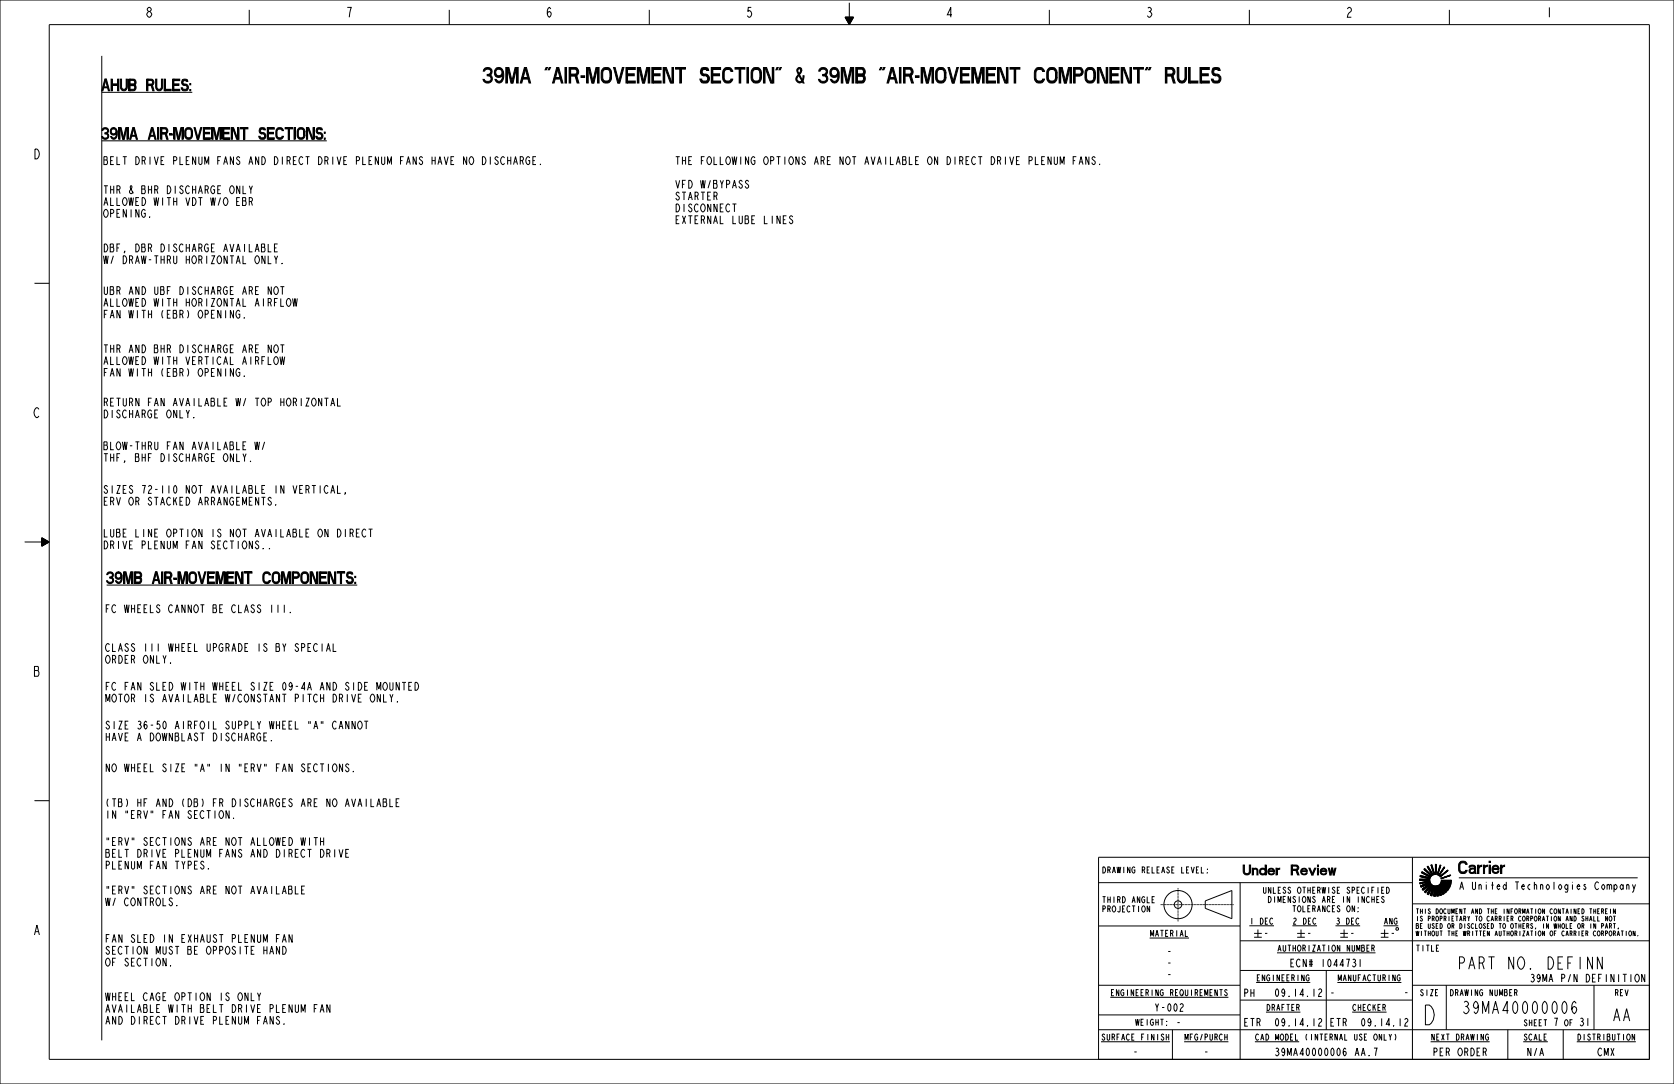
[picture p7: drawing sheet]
<svg xmlns="http://www.w3.org/2000/svg" width="864mm" height="559mm" viewBox="0 0 864 559" stroke-linecap="round" stroke-linejoin="round" font-family="sans-serif">
<defs><g id="words">
<text font-size="13.2" x="733" y="528">D</text>
<g font-size="10.4">
<text x="243" y="43">39MA &quot;AIR-MOVEMENT SECTION&quot;</text>
<text x="405" y="43">&amp; 39MB &quot;AIR-MOVEMENT COMPONENT&quot; RULES</text>
</g>
<g font-size="8.3">
<text x="752" y="450">Carrier</text>
<text x="753" y="500">PART NO. DEFINN</text>
<text x="755" y="523">39MA40000006</text>
<text x="832" y="526">AA</text>
</g>
<g font-size="7.8">
<text x="53" y="47">AHUB RULES:</text>
<text x="53" y="72">39MA AIR-MOVEMENT SECTIONS:</text>
<text x="55" y="301">39MB AIR-MOVEMENT COMPONENTS:</text>
</g>
<g font-size="6.6">
<text x="75" y="9">8</text>
<text x="178" y="9">7</text>
<text x="281" y="9">6</text>
<text x="385" y="9">5</text>
<text x="488" y="9">4</text>
<text x="591" y="9">3</text>
<text x="694" y="9">2</text>
<text x="797" y="9">1</text>
<text x="17" y="82">D</text>
<text x="17" y="215">C</text>
<text x="17" y="349">B</text>
<text x="641" y="451">Under</text>
<text x="671" y="451">Review</text>
<text x="17" y="482">A</text>
</g>
<g font-size="5.3">
<text x="53" y="85">BELT DRIVE PLENUM FANS AND DIRECT DRIVE PLENUM FANS HAVE NO DISCHARGE.</text>
<text x="348" y="85">THE FOLLOWING OPTIONS ARE NOT AVAILABLE ON DIRECT DRIVE PLENUM FANS.</text>
<text x="53" y="100">THR &amp; BHR DISCHARGE ONLY</text>
<text x="348" y="97">VFD W/BYPASS</text>
<text x="53" y="106">ALLOWED WITH VDT W/O EBR</text>
<text x="348" y="103">STARTER</text>
<text x="53" y="112">OPENING.</text>
<text x="348" y="109">DISCONNECT</text>
<text x="348" y="115">EXTERNAL LUBE LINES</text>
<text x="53" y="130">DBF, DBR DISCHARGE AVAILABLE</text>
<text x="53" y="136">W/ DRAW-THRU HORIZONTAL ONLY.</text>
<text x="53" y="152">UBR AND UBF DISCHARGE ARE NOT</text>
<text x="53" y="158">ALLOWED WITH HORIZONTAL AIRFLOW</text>
<text x="53" y="164">FAN WITH (EBR) OPENING.</text>
<text x="53" y="182">THR AND BHR DISCHARGE ARE NOT</text>
<text x="53" y="188">ALLOWED WITH VERTICAL AIRFLOW</text>
<text x="53" y="194">FAN WITH (EBR) OPENING.</text>
<text x="53" y="209">RETURN FAN AVAILABLE W/ TOP HORIZONTAL</text>
<text x="53" y="215">DISCHARGE ONLY.</text>
<text x="53" y="232">BLOW-THRU FAN AVAILABLE W/</text>
<text x="53" y="238">THF, BHF DISCHARGE ONLY.</text>
<text x="53" y="254">SIZES 72-110 NOT AVAILABLE IN VERTICAL,</text>
<text x="53" y="260">ERV OR STACKED ARRANGEMENTS.</text>
<text x="53" y="277">LUBE LINE OPTION IS NOT AVAILABLE ON DIRECT</text>
<text x="53" y="283">DRIVE PLENUM FAN SECTIONS..</text>
<text x="54" y="316">FC WHEELS CANNOT BE CLASS III.</text>
<text x="54" y="336">CLASS III WHEEL UPGRADE IS BY SPECIAL</text>
<text x="54" y="342">ORDER ONLY.</text>
<text x="54" y="356">FC FAN SLED WITH WHEEL SIZE 09-4A AND SIDE MOUNTED</text>
<text x="54" y="362">MOTOR IS AVAILABLE W/CONSTANT PITCH DRIVE ONLY.</text>
<text x="54" y="376">SIZE 36-50 AIRFOIL SUPPLY WHEEL &quot;A&quot; CANNOT</text>
<text x="54" y="382">HAVE A DOWNBLAST DISCHARGE.</text>
<text x="54" y="398">NO WHEEL SIZE &quot;A&quot; IN &quot;ERV&quot; FAN SECTIONS.</text>
<text x="54" y="416">(TB) HF AND (DB) FR DISCHARGES ARE NO AVAILABLE</text>
<text x="54" y="422">IN &quot;ERV&quot; FAN SECTION.</text>
<text x="54" y="436">&quot;ERV&quot; SECTIONS ARE NOT ALLOWED WITH</text>
<text x="54" y="442">BELT DRIVE PLENUM FANS AND DIRECT DRIVE</text>
<text x="54" y="448">PLENUM FAN TYPES.</text>
<text x="54" y="461">&quot;ERV&quot; SECTIONS ARE NOT AVAILABLE</text>
<text x="54" y="467">W/ CONTROLS.</text>
<text x="54" y="486">FAN SLED IN EXHAUST PLENUM FAN</text>
<text x="54" y="492">SECTION MUST BE OPPOSITE HAND</text>
<text x="54" y="498">OF SECTION.</text>
<text x="54" y="516">WHEEL CAGE OPTION IS ONLY</text>
<text x="54" y="522">AVAILABLE WITH BELT DRIVE PLENUM FAN</text>
<text x="54" y="528">AND DIRECT DRIVE PLENUM FANS.</text>
</g>
<g font-size="5.2">
<text x="752" y="459">A United Technologies Company</text>
<text x="652" y="483">-</text>
<text x="674" y="483">-</text>
<text x="696" y="483">-</text>
<text x="717" y="483">-</text>
<text x="602" y="492">-</text>
<text x="602" y="498">-</text>
<text x="665" y="498">ECN# 1044731</text>
<text x="602" y="504">-</text>
<text x="790" y="506">39MA P/N DEFINITION</text>
<text x="641" y="514">PH</text>
<text x="658" y="514">09.14.12</text>
<text x="686" y="514">-</text>
<text x="724" y="514">-</text>
<text x="596" y="521">Y-002</text>
<text x="606" y="529">-</text>
<text x="641" y="529">ETR</text>
<text x="658" y="529">09.14.12</text>
<text x="686" y="529">ETR</text>
<text x="702" y="529">09.14.12</text>
<text x="801" y="529">7</text>
<text x="815" y="529">31</text>
<text x="584" y="544">-</text>
<text x="621" y="544">-</text>
<text x="658" y="544">39MA40000006</text>
<text x="699" y="544">AA.7</text>
<text x="739" y="544">PER ORDER</text>
<text x="788" y="544">N/A</text>
<text x="824" y="544">CMX</text>
</g>
<g font-size="4.1">
<text x="568" y="450">DRAWING RELEASE LEVEL:</text>
<text x="652" y="461">UNLESS OTHERWISE SPECIFIED</text>
<text x="568" y="465">THIRD ANGLE</text>
<text x="654" y="465">DIMENSIONS ARE IN INCHES</text>
<text x="568" y="470">PROJECTION</text>
<text x="667" y="470">TOLERANCES ON:</text>
<text x="645" y="476">1 DEC</text>
<text x="667" y="476">2 DEC</text>
<text x="689" y="476">3 DEC</text>
<text x="714" y="476">ANG</text>
<text x="593" y="483">MATERIAL</text>
<text x="659" y="490">AUTHORIZATION NUMBER</text>
<text x="730" y="490">TITLE</text>
<text x="648" y="506">ENGINEERING</text>
<text x="690" y="506">MANUFACTURING</text>
<text x="574" y="513">ENGINEERING REQUIREMENTS</text>
<text x="732" y="513">SIZE</text>
<text x="748" y="513">DRAWING NUMBER</text>
<text x="833" y="513">REV</text>
<text x="653" y="521">DRAFTER</text>
<text x="698" y="521">CHECKER</text>
<text x="586" y="529">WEIGHT:</text>
<text x="786" y="529">SHEET</text>
<text x="807" y="529">OF</text>
<text x="568" y="536">SURFACE FINISH</text>
<text x="611" y="536">MFG/PURCH</text>
<text x="648" y="536">CAD MODEL</text>
<text x="673" y="536">(INTERNAL USE ONLY)</text>
<text x="738" y="536">NEXT DRAWING</text>
<text x="786" y="536">SCALE</text>
<text x="814" y="536">DISTRIBUTION</text>
</g>
<g font-size="3.3">
<text x="730" y="471">THIS DOCUMENT AND THE INFORMATION CONTAINED THEREIN</text>
<text x="730" y="475">IS PROPRIETARY TO CARRIER CORPORATION AND SHALL NOT</text>
<text x="730" y="479">BE USED OR DISCLOSED TO OTHERS, IN WHOLE OR IN PART,</text>
<text x="730" y="482">WITHOUT THE WRITTEN AUTHORIZATION OF CARRIER CORPORATION.</text>
</g>
</g></defs>
<g fill="none" stroke="#000" stroke-width=".52">
<path d="M0 0h864v559h-864zM129 5v8M232 5v8M335 5v8M436 9h4l-2 4M436 9l2 4M436 9h4M436 9l2 3 2-3M436 9h4l-2 3-1-3M437 9h2l-1 3M437 9l1 2M437 10h2"/>
<path d="M438 10h1l-1 1M438 10v1M438 10h.1M438 1v12M439 10l-1 1-1-1M541 5v8M645 5v8M748 5v8M851 13v533h-826v-533h826M53 29v507M53 48h46M53 73h116"/>
<path d="M275 83h1M277 81h-2v4h2M279 85h.1M143 126h-1v4h1M146 136h.1M18 146h7M145 148h2M151 154l1 4v-4l1 4v-4M145 178h2M144 184l1 4 1-4v4l1-4M174 205v4h2M13 279h12"/>
<path d="M22 277l3 2-3 3zM22 277l3 2-3 2M22 278v3M22 278l3 1M22 278v3l3-2M22 278l2 1-2 2M22 278l2 1-2 1M22 279v1l2-1M22 279h1l-1 1M23 279v1v-1M23 279h.1M55 302h129"/>
<path d="M150 316h.1M172 332v4h1M214 352a2 2 0 0 1 2 2 2 2 0 0 1-2 2zM205 362h.1M18 413h7M204 414h1M206 412h-2v4h2M165 434h2M167 432v4M178 440h1M180 438h-2v4h2M157 457h-1v4h1"/>
<path d="M567 455h162M640 455v91M729 442v104M732 453h6l-6 1zM732 453h6v1h-6zM732 454l6-1v1zM732 455h5l-4 1zM732 455l6-1-1 1zM733 452l5 1zM733 451l5 2-5-1zM733 457l5-2zM733 457l5-2-5 2z"/>
<path d="M733 450l5 2zM734 449l4 3-5-2zM734 458l4-2zM734 458l4-2-4 3zM734 458l4-3v1zM735 448l4 3-1 1zM735 460l3-4-3 4zM735 448l4 3-4-3zM735 448l4 3-1 1-3-4zM736 447h1l2 4zM736 447l3 4zM738 454l-6 1 1 1 4-1-4 2 5-2-4 3v1l4-3-3 4 3-4-2 5h1l2-4-1 5h1l1-5v5h1v-4v4h1l-1-4 2 4 1-1-2-3 2 3h1l-2-3 3 2-2-3 3 2v-1l-2-1"/>
<path d="M738 454v1zM738 454a3 3 0 0 0 3 3 3 3 0 0 0 3-3h5v1h-3h3l-1 1h-2l2 1v1l-3-1M738 455v1zM738 456l-3 4zM738 456h1zM738 446h1l1 5zM738 446l2 5zM738 456l2 1zM738 456l1 1-3 4zM739 457h6h-1zM739 457l-2 4h-1zM739 457h6z"/>
<path d="M739 457h2zM739 457h1l-2 5zM739 457h5h-4zM740 457l3 1h-2zM740 457h4l-1 1zM740 457l-1 5h-1zM740 457l1 1-1 4zM741 458l1 4zM741 458h1zM741 458l1 4h-1zM741 458v4h-1zM741 446v5z"/>
<path d="M741 458h2zM741 457h4zM741 446v5M741 458h1l2 3zM741 458l3 3-1 1zM742 457v-1l3 1zM742 456h3M742 458h1l2 3zM742 458l3 3h-1zM742 456h4l-1 1zM743 452l4-3zM743 446l-1 5z"/>
<path d="M743 446l-2 5zM743 456l3-1h3zM743 456l6-1-3 1zM743 456h3h-4zM743 458l3 2zM743 458l1-1 2 3zM743 453l5-2zM743 455h3l-3 1zM743 455l6-1-3 1zM744 454h5l-6 1zM744 457h1l2 1zM744 457l3 1v1z"/>
<path d="M745 457h-6M745 457l1-1 2 1zM745 457h3v1zM745 447l-3 4zM746 456l3-1-1 1zM746 455l3-1v1zM753 453h92M851 442h-284v104M567 477h73M622 464l14-5v15l-14-6zM729 466h122M640 485h211"/>
<path d="M567 508h73M640 500h89M640 516h89M684 500v31M729 508h122M746 508v23M822 508v23M567 523h73M567 531h284M605 531v15M778 531v15M806 531v15"/>
<circle cx="608" cy="466" r="7"/>
<circle cx="608" cy="466" r="1.9"/>
</g>
<g fill="#000">
<path d="M732 453h6l-6 1zM732 455l6-1-1 1zM733 451l5 2-5-1zM733 457l5-2zM734 449l4 3-5-2zM734 458l4-3v1zM738 456l-3 4zM735 448l4 3-4-3zM736 447h1l2 4zM732 455h5l-4 1zM732 454l6-1v1zM738 454v1z"/>
<path d="M733 452l5 1zM733 457l5-2-5 2zM738 455v1zM733 450l5 2zM734 458l4-2zM734 458l4-2-4 3zM738 456h1zM735 448l4 3-1 1zM735 460l3-4-3 4zM738 446h1l1 5zM738 456l2 1zM736 447l3 4z"/>
<path d="M739 457h6h-1zM739 457l-2 4h-1zM740 457h4l-1 1zM740 457l-1 5h-1zM738 446l2 5zM741 458v4h-1zM739 457h2zM743 446l-2 5zM741 458l1 4zM741 458h1zM745 447l-3 4zM741 458h1l2 3z"/>
<path d="M741 458h2zM743 456h3h-4zM742 456h4l-1 1zM743 452l4-3zM743 455h3l-3 1zM743 456l6-1-3 1zM742 458h1l2 3zM740 457l3 1h-2zM743 446l-1 5zM743 453l5-2zM743 455l6-1-3 1zM744 454h5l-6 1z"/>
<path d="M743 458l1-1 2 3zM739 457h5h-4zM744 457h1l2 1zM745 457l1-1 2 1zM744 457l3 1v1zM745 457h3v1zM743 456l3-1h3zM746 456l3-1-1 1zM746 455l3-1v1zM738 456l1 1-3 4zM739 457h1l-2 5zM740 457l1 1-1 4z"/>
<path d="M741 458l1 4h-1zM741 458l3 3-1 1zM742 458l3 3h-1zM743 458l3 2z"/>
</g>
<path d="M608 458v17M599 466h37" fill="none" stroke="#000" stroke-width=".52" stroke-dasharray=".1 .1 .4 .1" stroke-linecap="butt"/>
<!-- layer: NOTES3D -->
<path d="M667 446h2a1.4 1.4 0 0 1 1 1 1.4 1.4 0 0 1-1 2h-2v-1h2v-1v-1h-2zM668 448h1l1 3h-1z" fill="#000"/>
<g fill="none" stroke="#000" stroke-width=".52">
<path d="M565 81h-1a1.6 1.6 0 0 0 0 1 1.6 1.6 0 0 0 1 1l-1 2-1-1M567 85h.1M178 254v1M190 273h2M191 273v4M188 372h2M189 372v4M182 398h.1M667 446h2a1.4 1.4 0 0 1 1 1 1.4 1.4 0 0 1-1 2h-2v-1h2v-1v-1h-2zM668 448h1l1 3h-1zM645 477h12M649 479v4"/>
<path d="M667 477h12M671 479v4M689 477h13M693 479v4M714 477h7M714 479v4M720 478l1 1v1l-1-1zM832 472h2M833 472v3M833 468v3l-1-3v3M835 479h.1M146 488a2 2 0 0 1 2 2 2 2 0 0 1-2 2z"/>
<path d="M593 484h20M647 481h4M647 483h4M659 491h51M669 481h4M669 483h4M691 481h4M691 483h4M712 481h4M712 483h4M845 482h.1M170 518v4l-1-4v4"/>
<path d="M573 514h61M648 506h28M690 506h33M147 528h.1M568 537h36M611 537h23M647 537h23M653 522h18M698 522h17M738 537h31M786 537h13M813 537h31"/>
</g>
<use href="#words"/>
</svg>
